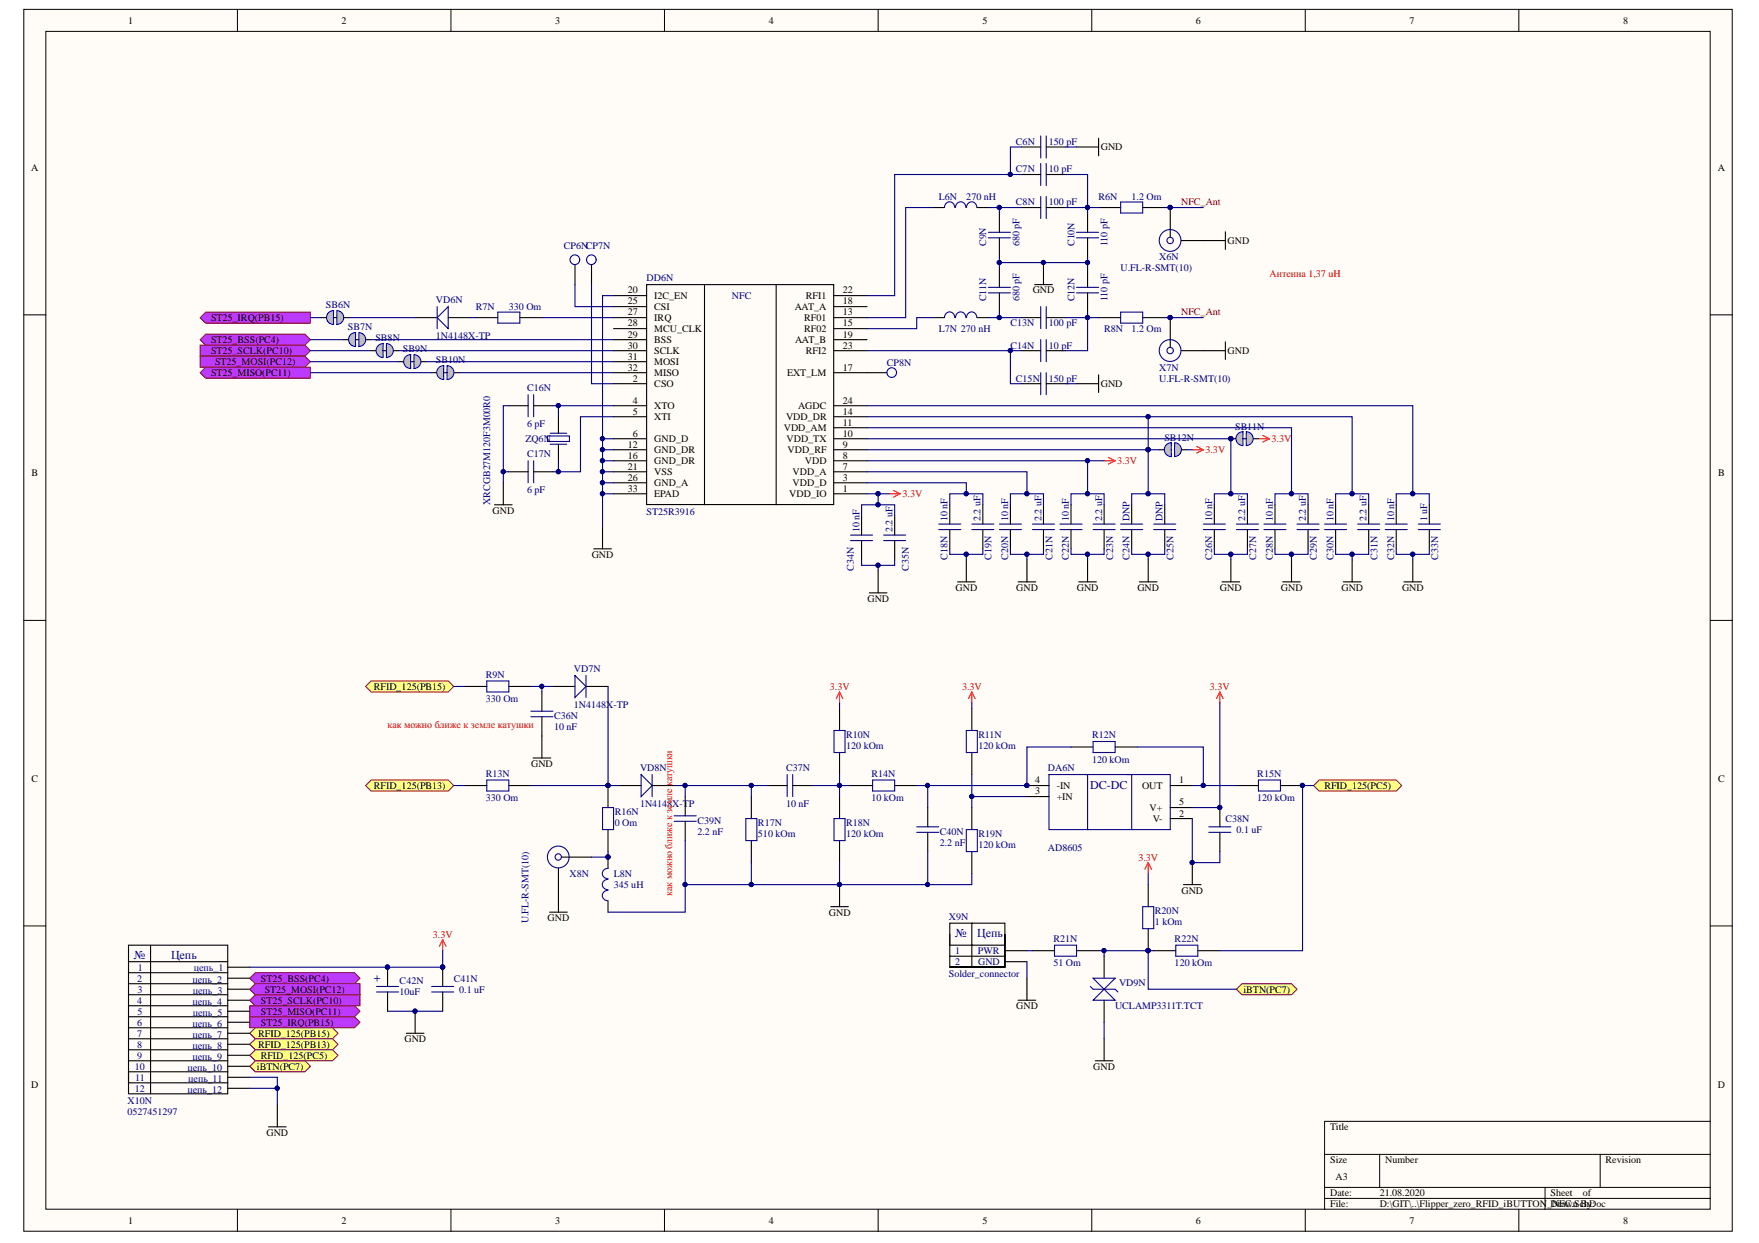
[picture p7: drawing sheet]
<svg xmlns="http://www.w3.org/2000/svg" width="297mm" height="210mm" viewBox="0 0 297 210" stroke-linecap="round" stroke-linejoin="round" font-family="sans-serif">
<defs><g id="words">
<g font-size="2" fill="#000080">
<text x="184.1" y="133.2">DC-DC</text>
<text x="22.6" y="162">№</text>
<text x="28.9" y="162">Цепь</text>
<text x="161.3" y="158.2">№</text>
<text x="165" y="158.2">Цепь</text>
<text x="63.2" y="164.7" transform="rotate(90 63.2 164.7)">+</text>
</g>
<g font-size="1.7">
<text x="21.7" y="4">1</text>
<text x="57.7" y="4">2</text>
<text x="93.7" y="4">3</text>
<text x="129.8" y="4">4</text>
<text x="165.9" y="4">5</text>
<text x="202" y="4">6</text>
<text x="238" y="4">7</text>
<text x="274.1" y="4">8</text>
<text x="5.3" y="28.9">A</text>
<text x="185.9" y="25.4">GND</text>
<text x="290.1" y="28.9">A</text>
<text x="207.3" y="41.2">GND</text>
<text x="106" y="49.5">20</text>
<text x="106" y="51.4">25</text>
<text x="106" y="53.3">27</text>
<text x="110.5" y="50.5">I2C_EN</text>
<text x="110.5" y="52.3">CSI</text>
<text x="134.2" y="52.3">AAT_A</text>
<text x="136.1" y="50.5">RFI1</text>
<text x="142.3" y="53.3">13</text>
<text x="142.3" y="51.4">18</text>
<text x="142.3" y="49.5">22</text>
<text x="174.4" y="49.5">GND</text>
<text x="35.6" y="59.8">ST25_SCLK(PC10)</text>
<text x="35.6" y="57.9">ST25_BSS(PC4)</text>
<text x="35.6" y="54.2">ST25_IRQ(PB15)</text>
<text x="106" y="55.1">28</text>
<text x="106" y="57">29</text>
<text x="106" y="58.9">30</text>
<text x="110.5" y="54.2">IRQ</text>
<text x="110.5" y="56">MCU_CLK</text>
<text x="110.5" y="57.9">BSS</text>
<text x="110.5" y="59.8">SCLK</text>
<text x="134.3" y="57.9">AAT_B</text>
<text x="135.8" y="54.2">RF01</text>
<text x="135.8" y="56">RF02</text>
<text x="136.1" y="59.8">RFI2</text>
<text x="142.3" y="55.1">15</text>
<text x="142.3" y="57">19</text>
<text x="142.3" y="58.9">23</text>
<text x="207.3" y="59.8">GND</text>
<text x="35.6" y="63.5">ST25_MISO(PC11)</text>
<text x="36.3" y="61.7">ST25_MOSI(PC12)</text>
<text x="106" y="60.7">31</text>
<text x="106" y="62.6">32</text>
<text x="106.9" y="64.4">2</text>
<text x="110.5" y="65.4">CSO</text>
<text x="110.5" y="61.7">MOSI</text>
<text x="110.5" y="63.5">MISO</text>
<text x="132.9" y="63.5">EXT_LM</text>
<text x="142.3" y="62.6">17</text>
<text x="185.9" y="65.4">GND</text>
<text x="106.9" y="68.2">4</text>
<text x="106.9" y="70">5</text>
<text x="110.5" y="69.1">XTO</text>
<text x="110.5" y="71">XTI</text>
<text x="132.7" y="71">VDD_DR</text>
<text x="134.8" y="69.1">AGDC</text>
<text x="142.3" y="71.9">11</text>
<text x="142.3" y="70">14</text>
<text x="142.3" y="68.2">24</text>
<text x="106" y="75.6">12</text>
<text x="106" y="77.5">16</text>
<text x="106.9" y="73.7">6</text>
<text x="110.5" y="74.7">GND_D</text>
<text x="110.5" y="76.5">GND_DR</text>
<text x="132.4" y="72.8">VDD_AM</text>
<text x="132.8" y="74.7">VDD_TX</text>
<text x="133" y="76.5">VDD_RF</text>
<text x="142.3" y="77.5">8</text>
<text x="142.3" y="75.6">9</text>
<text x="142.3" y="73.7">10</text>
<text x="5.3" y="80.5">B</text>
<text x="106" y="79.3">21</text>
<text x="106" y="81.2">26</text>
<text x="106" y="83">33</text>
<text x="110.5" y="78.4">GND_DR</text>
<text x="110.5" y="80.2">VSS</text>
<text x="110.5" y="82.1">GND_A</text>
<text x="110.5" y="84">EPAD</text>
<text x="133.3" y="84">VDD_IO</text>
<text x="133.8" y="82.1">VDD_D</text>
<text x="133.8" y="80.2">VDD_A</text>
<text x="135.9" y="78.4">VDD</text>
<text x="142.3" y="83">1</text>
<text x="142.3" y="81.2">3</text>
<text x="142.3" y="79.3">7</text>
<text x="290.1" y="80.5">B</text>
<text x="83.2" y="86.7">GND</text>
<text x="99.9" y="94.2">GND</text>
<text x="146.5" y="101.6">GND</text>
<text x="161.4" y="99.8">GND</text>
<text x="171.6" y="99.8">GND</text>
<text x="181.8" y="99.8">GND</text>
<text x="192.1" y="99.8">GND</text>
<text x="206" y="99.8">GND</text>
<text x="216.3" y="99.8">GND</text>
<text x="226.5" y="99.8">GND</text>
<text x="236.8" y="99.8">GND</text>
<text x="63.1" y="116.5">RFID_125(PB15)</text>
<text x="89.7" y="129.5">GND</text>
<text x="5.3" y="132.1">C</text>
<text x="63.1" y="133.2">RFID_125(PB13)</text>
<text x="174.8" y="132.3">4</text>
<text x="174.8" y="134.1">3</text>
<text x="178.4" y="133.2">-IN</text>
<text x="178.4" y="135.1">+IN</text>
<text x="192.9" y="133.2">OUT</text>
<text x="194.1" y="137">V+</text>
<text x="199.1" y="137.9">2</text>
<text x="199.1" y="136">5</text>
<text x="199.1" y="132.3">1</text>
<text x="223.6" y="133.2">RFID_125(PC5)</text>
<text x="290.1" y="132.1">C</text>
<text x="194.7" y="138.8">V-</text>
<text x="92.5" y="155.5">GND</text>
<text x="140" y="154.6">GND</text>
<text x="199.5" y="150.9">GND</text>
<text x="44.1" y="165.8">ST25_BSS(PC4)</text>
<text x="44.7" y="167.6">ST25_MOSI(PC12)</text>
<text x="210" y="167.6">iBTN(PC7)</text>
<text x="44.1" y="171.3">ST25_MISO(PC11)</text>
<text x="44.1" y="173.2">ST25_IRQ(PB15)</text>
<text x="44.1" y="169.5">ST25_SCLK(PC10)</text>
<text x="171.6" y="170.4">GND</text>
<text x="43.6" y="175.1">RFID_125(PB15)</text>
<text x="43.6" y="176.9">RFID_125(PB13)</text>
<text x="44" y="178.8">RFID_125(PC5)</text>
<text x="68.3" y="176">GND</text>
<text x="5.3" y="183.7">D</text>
<text x="43.4" y="180.6">iBTN(PC7)</text>
<text x="184.6" y="180.6">GND</text>
<text x="290.1" y="183.7">D</text>
<text x="45" y="191.8">GND</text>
<text x="224.6" y="190.8">Title</text>
<text x="224.6" y="196.4">Size</text>
<text x="233.9" y="196.4">Number</text>
<text x="271.1" y="196.4">Revision</text>
<text x="224.6" y="202">Date:</text>
<text x="224.6" y="203.9">File:</text>
<text x="225.6" y="199.2">A3</text>
<text x="233" y="202">21.08.2020</text>
<text x="233" y="203.9">D:\GIT\..\Flipper_zero_RFID_iBUTTON_NFC.SchDoc</text>
<text x="261.8" y="202">Sheet</text>
<text x="261.8" y="203.9">Drawn By:</text>
<text x="267.3" y="202">of</text>
<text x="21.7" y="206.6">1</text>
<text x="57.7" y="206.6">2</text>
<text x="93.7" y="206.6">3</text>
<text x="129.8" y="206.6">4</text>
<text x="165.9" y="206.6">5</text>
<text x="202" y="206.6">6</text>
<text x="238" y="206.6">7</text>
<text x="274.1" y="206.6">8</text>
</g>
<g font-size="1.7" fill="#000080">
<text x="171.6" y="24.5">C6N</text>
<text x="171.6" y="29.1">C7N</text>
<text x="177.1" y="24.5">150 pF</text>
<text x="177.1" y="29.1">10 pF</text>
<text x="158.5" y="33.7">L6N</text>
<text x="163.2" y="33.7">270 nH</text>
<text x="171.6" y="34.7">C8N</text>
<text x="177.1" y="34.7">100 pF</text>
<text x="185.5" y="33.7">R6N</text>
<text x="191.1" y="33.7">1.2 Om</text>
<text x="166.5" y="41.6" transform="rotate(-90 166.5 41.6)">C9N</text>
<text x="172.1" y="41.6" transform="rotate(-90 172.1 41.6)">680 pF</text>
<text x="181.4" y="41.6" transform="rotate(-90 181.4 41.6)">C10N</text>
<text x="187" y="41.6" transform="rotate(-90 187 41.6)">110 pF</text>
<text x="95.2" y="42.1">CP6NCP7N</text>
<text x="109.2" y="47.5">DD6N</text>
<text x="189.2" y="45.8">U.FL-R-SMT(10)</text>
<text x="195.7" y="44">X6N</text>
<text x="55" y="52.1">SB6N</text>
<text x="73.6" y="51.2">VD6N</text>
<text x="80.3" y="52.3">R7N</text>
<text x="85.9" y="52.3">330 Om</text>
<text x="123.6" y="50.5">NFC</text>
<text x="166.5" y="50.8" transform="rotate(-90 166.5 50.8)">C11N</text>
<text x="172.1" y="50.8" transform="rotate(-90 172.1 50.8)">680 pF</text>
<text x="181.4" y="50.8" transform="rotate(-90 181.4 50.8)">C12N</text>
<text x="187" y="50.8" transform="rotate(-90 187 50.8)">110 pF</text>
<text x="58.7" y="55.8">SB7N</text>
<text x="63.4" y="57.6">SB8N</text>
<text x="68" y="59.5">SB9N</text>
<text x="73.6" y="57.2">1N4148X-TP</text>
<text x="158.5" y="56">L7N 270 nH</text>
<text x="170.6" y="58.9">C14N</text>
<text x="170.6" y="55.1">C13N</text>
<text x="177.1" y="58.9">10 pF</text>
<text x="177.1" y="55.1">100 pF</text>
<text x="186.4" y="56">R8N</text>
<text x="191.1" y="56">1.2 Om</text>
<text x="73.6" y="61.4">SB10N</text>
<text x="149.8" y="61.7">CP8N</text>
<text x="171.6" y="64.4">C15N</text>
<text x="177.1" y="64.4">150 pF</text>
<text x="195.7" y="64.4">U.FL-R-SMT(10)</text>
<text x="195.7" y="62.6">X7N</text>
<text x="89" y="66.1">C16N</text>
<text x="88.7" y="74.7">ZQ6N</text>
<text x="89" y="72">6 pF</text>
<text x="89" y="77.2">C17N</text>
<text x="196.6" y="74.4">SB12N</text>
<text x="208.6" y="72.6">SB11N</text>
<text x="89" y="83.2">6 pF</text>
<text x="82.8" y="85.2" transform="rotate(-90 82.8 85.2)">XRCGB27M120F3M00R0</text>
<text x="109.2" y="86.9">ST25R3916</text>
<text x="145.1" y="89.9" transform="rotate(-90 145.1 89.9)">10 nF</text>
<text x="150.7" y="89.9" transform="rotate(-90 150.7 89.9)">2.2 uF</text>
<text x="160" y="88" transform="rotate(-90 160 88)">10 nF</text>
<text x="165.6" y="88" transform="rotate(-90 165.6 88)">2.2 uF</text>
<text x="170.2" y="88" transform="rotate(-90 170.2 88)">10 nF</text>
<text x="175.9" y="88" transform="rotate(-90 175.9 88)">2.2 uF</text>
<text x="180.5" y="88" transform="rotate(-90 180.5 88)">10 nF</text>
<text x="186.1" y="88" transform="rotate(-90 186.1 88)">2.2 uF</text>
<text x="190.7" y="88" transform="rotate(-90 190.7 88)">DNP</text>
<text x="196.3" y="88" transform="rotate(-90 196.3 88)">DNP</text>
<text x="204.7" y="88" transform="rotate(-90 204.7 88)">10 nF</text>
<text x="210.3" y="88" transform="rotate(-90 210.3 88)">2.2 uF</text>
<text x="214.9" y="88" transform="rotate(-90 214.9 88)">10 nF</text>
<text x="220.5" y="88" transform="rotate(-90 220.5 88)">2.2 uF</text>
<text x="225.2" y="88" transform="rotate(-90 225.2 88)">10 nF</text>
<text x="230.8" y="88" transform="rotate(-90 230.8 88)">2.2 uF</text>
<text x="235.4" y="88" transform="rotate(-90 235.4 88)">10 nF</text>
<text x="241" y="88" transform="rotate(-90 241 88)">1 uF</text>
<text x="160" y="94.6" transform="rotate(-90 160 94.6)">C18N</text>
<text x="167.5" y="94.6" transform="rotate(-90 167.5 94.6)">C19N</text>
<text x="170.2" y="94.6" transform="rotate(-90 170.2 94.6)">C20N</text>
<text x="177.7" y="94.6" transform="rotate(-90 177.7 94.6)">C21N</text>
<text x="180.5" y="94.6" transform="rotate(-90 180.5 94.6)">C22N</text>
<text x="188" y="94.6" transform="rotate(-90 188 94.6)">C23N</text>
<text x="190.7" y="94.6" transform="rotate(-90 190.7 94.6)">C24N</text>
<text x="198.2" y="94.6" transform="rotate(-90 198.2 94.6)">C25N</text>
<text x="204.7" y="94.6" transform="rotate(-90 204.7 94.6)">C26N</text>
<text x="212.1" y="94.6" transform="rotate(-90 212.1 94.6)">C27N</text>
<text x="214.9" y="94.6" transform="rotate(-90 214.9 94.6)">C28N</text>
<text x="222.4" y="94.6" transform="rotate(-90 222.4 94.6)">C29N</text>
<text x="225.2" y="94.6" transform="rotate(-90 225.2 94.6)">C30N</text>
<text x="232.6" y="94.6" transform="rotate(-90 232.6 94.6)">C31N</text>
<text x="235.4" y="94.6" transform="rotate(-90 235.4 94.6)">C32N</text>
<text x="242.8" y="94.6" transform="rotate(-90 242.8 94.6)">C33N</text>
<text x="144.2" y="96.4" transform="rotate(-90 144.2 96.4)">C34N</text>
<text x="153.5" y="96.4" transform="rotate(-90 153.5 96.4)">C35N</text>
<text x="96.9" y="113.5">VD7N</text>
<text x="82" y="118.5">330 Om</text>
<text x="82" y="114.5">R9N</text>
<text x="96.9" y="119.5">1N4148X-TP</text>
<text x="93.6" y="123.3">10 nF</text>
<text x="93.6" y="121.4">C36N</text>
<text x="142.9" y="124.7">R10N</text>
<text x="165.2" y="124.7">R11N</text>
<text x="184.4" y="124.7">R12N</text>
<text x="82" y="131.2">R13N</text>
<text x="108.1" y="130.2">VD8N</text>
<text x="132.7" y="130.2">C37N</text>
<text x="142.9" y="126.5">120 kOm</text>
<text x="147.2" y="131.2">R14N</text>
<text x="165.2" y="126.5">120 kOm</text>
<text x="177" y="130.2">DA6N</text>
<text x="184.4" y="128.8">120 kOm</text>
<text x="212.3" y="131.2">R15N</text>
<text x="82" y="135.3">330 Om</text>
<text x="103.8" y="137.7">R16N</text>
<text x="108.1" y="136.2">1N4148X-TP</text>
<text x="132.7" y="136.2">10 nF</text>
<text x="147.2" y="135.3">10 kOm</text>
<text x="212.3" y="135.3">120 kOm</text>
<text x="103.8" y="139.5">0 Om</text>
<text x="117.8" y="140.9">2.2 nF</text>
<text x="117.8" y="139.1">C39N</text>
<text x="128" y="141.4">510 kOm</text>
<text x="128" y="139.5">R17N</text>
<text x="142.9" y="141.4">120 kOm</text>
<text x="142.9" y="139.5">R18N</text>
<text x="158.7" y="142.8">2.2 nF</text>
<text x="158.7" y="140.9">C40N</text>
<text x="165.2" y="143.3">120 kOm</text>
<text x="165.2" y="141.4">R19N</text>
<text x="177" y="143.6">AD8605</text>
<text x="206.9" y="138.8">C38N</text>
<text x="208.8" y="140.7">0.1 uF</text>
<text x="96.2" y="148.1">X8N</text>
<text x="103.6" y="148.2">L8N</text>
<text x="89.3" y="155.9" transform="rotate(-90 89.3 155.9)">U.FL-R-SMT(10)</text>
<text x="103.6" y="150">345 uH</text>
<text x="160.2" y="155.3">X9N</text>
<text x="195" y="154.4">R20N</text>
<text x="161.3" y="161.1">1</text>
<text x="165.1" y="161.1">PWR</text>
<text x="177.9" y="159">R21N</text>
<text x="195" y="156.3">1 kOm</text>
<text x="198.4" y="159">R22N</text>
<text x="23.2" y="165.8">2</text>
<text x="23.2" y="167.6">3</text>
<text x="23.3" y="163.9">1</text>
<text x="32.5" y="165.9">цепь_2</text>
<text x="32.6" y="167.8">цепь_3</text>
<text x="32.7" y="163.9">цепь_1</text>
<text x="67.5" y="166.2">C42N</text>
<text x="76.6" y="165.8">C41N</text>
<text x="77.6" y="167.6">0.1 uF</text>
<text x="160.2" y="165">Solder_connector</text>
<text x="161.3" y="163">2</text>
<text x="165.2" y="163">GND</text>
<text x="177.9" y="163.1">51 Om</text>
<text x="189" y="166.5">VD9N</text>
<text x="198.4" y="163.1">120 kOm</text>
<text x="23.2" y="169.5">4</text>
<text x="23.2" y="173.2">6</text>
<text x="23.2" y="171.3">5</text>
<text x="32.5" y="169.6">цепь_4</text>
<text x="32.5" y="173.4">цепь_6</text>
<text x="32.6" y="171.5">цепь_5</text>
<text x="67.5" y="168.1">10uF</text>
<text x="188.3" y="170.4">UCLAMP3311T.TCT</text>
<text x="23.2" y="175.1">7</text>
<text x="23.2" y="176.9">8</text>
<text x="23.2" y="178.8">9</text>
<text x="32.5" y="175.2">цепь_7</text>
<text x="32.5" y="177.1">цепь_8</text>
<text x="32.5" y="178.9">цепь_9</text>
<text x="22.7" y="180.6">10</text>
<text x="22.7" y="184.3">12</text>
<text x="22.8" y="182.5">11</text>
<text x="31.7" y="180.8">цепь_10</text>
<text x="31.7" y="184.6">цепь_12</text>
<text x="31.8" y="182.7">цепь_11</text>
<text x="21.5" y="188.3">0527451297</text>
<text x="21.5" y="186.4">X10N</text>
</g>
<g font-size="1.7" fill="#800000">
<text x="199.5" y="34.7">NFC_Ant</text>
<text x="199.5" y="53.3">NFC_Ant</text>
</g>
<g font-size="1.7" fill="#f00">
<text x="214.4" y="46.8">Антенна 1,37 uH</text>
<text x="203.6" y="76.5">3.3V</text>
<text x="214.7" y="74.7">3.3V</text>
<text x="152.4" y="84">3.3V</text>
<text x="188.7" y="78.4">3.3V</text>
<text x="140.1" y="116.5">3.3V</text>
<text x="162.5" y="116.5">3.3V</text>
<text x="204.3" y="116.5">3.3V</text>
<text x="65.5" y="123">как можно ближе к земле катушки</text>
<text x="192.2" y="145.3">3.3V</text>
<text x="113.5" y="151.2" transform="rotate(-90 113.5 151.2)">как можно ближе к земле катушки</text>
<text x="73.1" y="158.3">3.3V</text>
</g>
</g></defs>
<g fill="#fffcf8" stroke="#000" stroke-width=".17">
<path d="M4 1.6h288.5v206.3h-288.5z"/>
<path d="M7.7 5.3h281.1v198.9h-281.1z"/>
</g>
<g fill="none" stroke="#000" stroke-width=".17">
<path d="M40.1 1.6v3.7M76.2 1.6v3.7M112.2 1.6v3.7M148.3 1.6v3.7M184.4 1.6v3.7M220.4 1.6v3.7M256.5 1.6v3.7M4 53.2h3.7M288.8 53.2h3.8M4 104.8h3.7M288.8 104.8h3.8M4 156.4h3.7"/>
<path d="M288.8 156.4h3.8M223.7 194.9h65.1M233 194.9v5.6M270.2 194.9v5.6M288.8 189.4h-65.1v14.8M40.1 204.2v3.8M76.2 204.2v3.8M112.2 204.2v3.8M148.3 204.2v3.8M184.4 204.2v3.8M220.4 204.2v3.8M223.7 200.5h65.1"/>
<path d="M223.7 202.4h65.1M256.5 204.2v3.8M260.9 200.5v3.7"/>
</g>
<path d="M141.8 119.6v3.8M126.9 134.5v3.7M129.7 132.7h3.2M133.9 132.7h3.2M141.8 127.1v3.7M143.6 132.7h3.8M151.1 132.7h3.7M156.7 136.4v3.2M126.9 142v3.7M156.7 140.6v3.2" fill="none" stroke="#000" stroke-width=".19"/>
<path d="M125.9 138.2h1.9v3.8h-1.9zM132.9 130.8v3.7M133.9 130.8v3.7M140.8 123.4h1.9v3.7h-1.9zM147.4 131.7h3.7v1.9h-3.7zM154.8 139.6h3.7M154.8 140.6h3.7" fill="none" stroke="#11037f" stroke-width=".19"/>
<path d="M221.8 132.7l.9-1h13.1l.9 1-.9 .9h-13.1z" fill-rule="evenodd" fill="#ffff80" stroke="#800000" stroke-width=".17"/>
<path d="M78.5 115.9h3.7M85.9 115.9h3.7M91.5 116.9v3.2M93.4 115.9h3.7M99 115.9h3.7M78.5 132.7h3.7M85.9 132.7h3.7M90 128h3M91.5 121v7M102.7 144.7v1.9M102.7 152.2v1.8" fill="none" stroke="#000" stroke-width=".19"/>
<circle cx="102.7" cy="144.7" r=".35" fill="#000080" stroke="#000080" stroke-width=".17"/>
<path d="M82.2 115h3.7v1.9h-3.7zM97.1 114.1l1.9 1.8-1.9 1.9zM99 114.1v3.7M82.2 131.7h3.7v1.9h-3.7zM89.6 120.1h3.8M89.6 121h3.8M102.7 150.4a.88 .88 0 0 0-1 .8 .88 .88 0 0 0 1 .9M102.7 148.5a.88 .88 0 0 0-1 .9 .88 .88 0 0 0 1 .8M102.7 146.6a.88 .88 0 0 0-1 .9 .88 .88 0 0 0 1 .9" fill="none" stroke="#11037f" stroke-width=".19"/>
<g fill="#ffff80" stroke="#800000" stroke-width=".17">
<path d="M61.7 132.7l1-1h13l.9 1-.9 .9h-13z" fill-rule="evenodd"/>
<path d="M61.7 115.9l1-.9h13l.9 .9-.9 1h-13z" fill-rule="evenodd"/>
</g>
<g fill="none" stroke="#000" stroke-width=".19">
<path d="M164.1 119.6v3.8M104.5 132.7h3.8M110.1 132.7h3.7M115.7 134.5v3.3M115.7 138.7v3.3M141.8 134.5v3.7M164.1 127.1v3.7M164.1 136.4v3.7M173.4 132.7h3.7M173.4 134.5h3.7M180.9 126.1h3.7M188.3 126.1h3.7"/>
<path d="M197.6 132.7h3.7M197.6 138.2h3.7M197.6 136.4h3.7M206 136.4v3.2M208.8 132.7h3.7M216.2 132.7h3.8M140.3 153.1h3M141.8 142v3.7M141.8 149.4v3.7M164.1 143.8v3.7M193.9 149.4v3.7M193.9 156.8v3.7"/>
<path d="M199.9 149.4h2.9M201.3 145.7v3.7M206 140.6v3.2M194.8 160.5h3.7M202.3 160.5h3.7"/>
</g>
<g fill="none" stroke="#11037f" stroke-width=".19">
<path d="M108.3 130.8l1.8 1.9-1.8 1.8zM110.1 130.8v3.7M113.8 137.8h3.8M113.8 138.7h3.8M140.8 138.2h1.9v3.8h-1.9zM163.2 123.4h1.8v3.7h-1.8zM177.1 130.8h6.6v9.3h-6.6zM183.2 130.8h7.9v9.3h-7.4M184.6 125.2h3.7v1.9h-3.7zM190.2 130.8h7.4v9.3h-6.5M204.1 139.6h3.8M212.5 131.7h3.7v1.9h-3.7z"/>
<path d="M163.2 140.1h1.8v3.7h-1.8zM193 153.1h1.8v3.7h-1.8zM198.5 159.6h3.8v1.9h-3.8zM204.1 140.6h3.8"/>
</g>
<g fill="#000080" stroke="#000080" stroke-width=".17">
<circle cx="173.4" cy="132.6" r=".35"/>
<circle cx="219.9" cy="132.6" r=".35"/>
<circle cx="193.9" cy="160.5" r=".35"/>
<circle cx="141.8" cy="149.4" r=".35"/>
<circle cx="206" cy="136.4" r=".35"/>
<circle cx="201.3" cy="145.6" r=".35"/>
</g>
<path d="M141.8 116.9l-.6 1.1M141.8 116.9l.5 1.1M141.8 116.9v1.8M164.1 116.9l-.5 1.1M164.1 116.9l.6 1.1M164.1 116.9v1.8M206 116.9l-.6 1.1M206 116.9l.6 1.1M206 116.9v1.8M193.9 145.7l-.6 1.1M193.9 145.7l.6 1.1M193.9 145.7v1.8" fill="none" stroke="#f00" stroke-width=".19"/>
<path d="M208.8 167l.9-.9h8.4l.9 .9-.9 1h-8.4z" fill-rule="evenodd" fill="#ffff80" stroke="#800000" stroke-width=".17"/>
<g fill="none" stroke="#000" stroke-width=".19">
<path d="M103.6 53.6h5.6M103.6 55.5h5.6M103.6 51.8h5.6M103.6 57.4h5.6M103.6 49.9h5.6M103.6 59.2h5.6M109.2 48.1h31.6v37.1h-31.6zM119 48.1v37.1M131.1 48.1v37.1M140.8 53.6h5.6M140.8 55.5h5.6M140.8 51.8h5.6"/>
<path d="M140.8 57.4h5.6M140.8 49.9h5.6M140.8 59.2h5.6M103.6 64.8h5.6M103.6 68.5h5.6M103.6 70.4h5.6M103.6 74.1h5.6M103.6 79.7h5.6M103.6 77.8h5.6M103.6 75.9h5.6M103.6 62.9h5.6M103.6 61.1h5.6"/>
<path d="M140.8 68.5h5.6M140.8 70.4h5.6M140.8 74.1h5.6M140.8 79.7h5.6M140.8 77.8h5.6M140.8 75.9h5.6M140.8 72.2h5.6M140.8 62.9h5.6M195.8 75.9h.9M199.5 75.9h.9M103.6 83.4h5.6M103.6 81.5h5.6"/>
<path d="M140.8 83.4h5.6M140.8 81.5h5.6M160.4 85.2v3.3M160.4 89.4v3.3M161.7 98.3h3M163.2 94.5v3.8M166 85.2v3.3M166 89.4v3.3M170.6 85.2v3.3M170.6 89.4v3.3M171.9 98.3h3M173.4 94.5v3.8"/>
<path d="M176.2 85.2v3.3M176.2 89.4v3.3M180.9 85.2v3.3M180.9 89.4v3.3M182.2 98.3h2.9M183.7 94.5v3.8M186.4 85.2v3.3M186.4 89.4v3.3M191.1 85.2v3.3M191.1 89.4v3.3M192.4 98.3h3M193.9 94.5v3.8"/>
<path d="M196.7 85.2v3.3M196.7 89.4v3.3M160.4 157.8v3.7h9.3v-3.7v5.5h-9.3h9.3h-9.3h9.3v-1.8M164.1 155.9h5.6v3.7h-5.6v-3.7h-3.7v3.7h3.7v3.7M160.4 161.5v1.8M169.7 160.5h3.7M169.7 162.4h3.7M171.9 168.9h3M173.4 165.2v3.7"/>
</g>
<g fill="none" stroke="#11037f" stroke-width=".19">
<path d="M158.5 89.4h3.7M158.5 88.5h3.7M164.1 89.4h3.7M164.1 88.5h3.7M168.8 89.4h3.7M168.8 88.5h3.7M174.3 89.4h3.8M174.3 88.5h3.8M179 89.4h3.7M179 88.5h3.7M184.6 89.4h3.7M184.6 88.5h3.7"/>
<path d="M189.2 89.4h3.8M189.2 88.5h3.8M194.8 89.4h3.7M194.8 88.5h3.7"/>
</g>
<path d="M186.4 77.8h1.9M187.2 77.3l1.1 .5M188.3 77.8l-1.1 .6M201.3 75.9h1.9M202.1 75.4l1.1 .5M203.2 75.9l-1.1 .6M150.1 83.4h1.9M150.9 82.8l1.1 .6M152 83.4l-1.1 .5" fill="none" stroke="#f00" stroke-width=".19"/>
<g fill="#c0c0c0" stroke="#00f" stroke-width=".19">
<path d="M196.9 75.2a1.17 1.17 0 0 0-.2 1.3 1.17 1.17 0 0 0 1.1 .6v-2.3h-.4zM197.8 74.8v1.1z" fill-rule="evenodd"/>
<path d="M198.4 74.8v2.3a1.17 1.17 0 0 0 1.1-1.2 1.17 1.17 0 0 0-1.1-1.1zM198.3 75.9l.1 1.2z" fill-rule="evenodd"/>
</g>
<g fill="none" stroke="#11037f" stroke-width=".19">
<path d="M161.2 35a.87 .87 0 0 0-.8-.9 .87 .87 0 0 0-.9 .9M163.1 35a.88 .88 0 0 0-.9-.9 .88 .88 0 0 0-.8 .9M164.9 35a.87 .87 0 0 0-.8-.9 .87 .87 0 0 0-.9 .9M166.9 39.2h3.7M175.7 23v3.7M175.7 27.6v3.7M175.7 33.2v3.7M176.7 23v3.7M176.7 27.6v3.7M176.7 33.2v3.7M181.8 39.2h3.7M189.2 34.1h3.8v1.9h-3.8z"/>
<path d="M161.2 53.6a.87 .87 0 0 0-.8-.9 .87 .87 0 0 0-.9 .9M163.1 53.6a.88 .88 0 0 0-.9-.9 .88 .88 0 0 0-.8 .9M164.9 53.6a.87 .87 0 0 0-.8-.9 .87 .87 0 0 0-.9 .9M166.9 40.2h3.7M166.9 49.5h3.7M166.9 48.5h3.7M175.7 51.8v3.7M175.7 57.4v3.7M176.7 51.8v3.7M176.7 57.4v3.7M181.8 40.2h3.7M181.8 49.5h3.7"/>
<path d="M181.8 48.5h3.7M189.2 52.7h3.8v1.9h-3.8zM89.2 66.7v3.7M89.2 77.8v3.7M90.1 66.7v3.7M90.1 77.8v3.7M92.4 73.6h3.8v1h-3.8zM92.9 75h2.8M92.9 73.2h2.8M175.7 62.9v3.8M176.7 62.9v3.8M143.6 91.3h3.8"/>
<path d="M143.6 90.4h3.8M149.2 91.3h3.7M149.2 90.4h3.7M203.2 89.4h3.7M203.2 88.5h3.7M208.8 89.4h3.7M208.8 88.5h3.7M213.4 89.4h3.8M213.4 88.5h3.8M219 89.4h3.7M219 88.5h3.7M223.7 89.4h3.7"/>
<path d="M223.7 88.5h3.7M229.3 89.4h3.7M229.3 88.5h3.7M233.9 89.4h3.7M233.9 88.5h3.7M239.5 89.4h3.7M239.5 88.5h3.7"/>
</g>
<g fill="none" stroke="#000" stroke-width=".19">
<path d="M157.6 35h1.9M165 35h1.9M168.8 36v3.2M172.5 35h3.2M172.5 24.8h3.2M172.5 29.5h3.2M176.7 35h3.2M176.7 24.8h3.2M176.7 29.5h3.2M181.8 24.8h3.7M183.7 36v3.2M185.5 35h3.7"/>
<path d="M185.5 23.3v3M193 35h3.7M157.6 53.6h1.9M165 53.6h1.9M168.8 40.2v3.2M168.8 45.3v3.2M168.8 49.5v3.2M172.5 59.2h3.2M172.5 53.6h3.2M174.7 48.1h3M176.2 44.3v3.8M176.7 59.2h3.2"/>
<path d="M176.7 53.6h3.2M183.7 40.2v3.2M183.7 45.3v3.2M183.7 49.5v3.2M185.5 53.6h3.7M193 53.6h3.7M85.9 68.5h3.3M85.9 79.7h3.3M90.1 68.5h3.3M90.1 79.7h3.3M94.3 70.4v2.8M94.3 75v2.8"/>
<path d="M172.5 64.8h3.2M176.7 64.8h3.2M181.8 64.8h3.7M185.5 63.3v3M83.5 85.2h3M85 81.5v3.7M100.3 92.7h2.9M101.7 89v3.7M145.5 87.1v3.3M145.5 91.3v3.2M148.3 96.4v3.7M151.1 87.1v3.3"/>
<path d="M151.1 91.3v3.2M205.1 85.2v3.3M205.1 89.4v3.3M206.4 98.3h2.9M207.9 94.5v3.8M210.6 85.2v3.3M210.6 89.4v3.3M215.3 85.2v3.3M215.3 89.4v3.3M216.6 98.3h3M218.1 94.5v3.8M220.9 85.2v3.3"/>
<path d="M220.9 89.4v3.3M225.5 85.2v3.3M225.5 89.4v3.3M226.8 98.3h3M228.3 94.5v3.8M231.1 85.2v3.3M231.1 89.4v3.3M235.8 85.2v3.3M235.8 89.4v3.3M237.1 98.3h3M238.6 94.5v3.8M241.4 85.2v3.3"/>
<path d="M241.4 89.4v3.3M146.8 100.1h3"/>
</g>
<path d="M212.5 74.1h1.9M213.3 73.5l1.1 .6M214.4 74.1l-1.1 .5" fill="none" stroke="#f00" stroke-width=".19"/>
<circle cx="176.2" cy="44.3" r=".35" fill="#000080" stroke="#000080" stroke-width=".17"/>
<g fill="#bc39ff" stroke="#800000" stroke-width=".17">
<path d="M33.8 58.3h17.7l.9 .9-.9 .9h-17.7z" fill-rule="evenodd"/>
<path d="M33.8 62.9l.9-.9h17.7v1.9h-17.7z" fill-rule="evenodd"/>
<path d="M33.8 60.1h17.7l.9 1-.9 .9h-17.7z" fill-rule="evenodd"/>
<path d="M33.8 57.4l.9-1h16.8l.9 1-.9 .9h-16.8z" fill-rule="evenodd"/>
</g>
<path d="M70.1 53.6h3.7M75.7 53.6h3.7" fill="none" stroke="#000" stroke-width=".19"/>
<path d="M73.8 53.6l1.9-1.8v3.7zM73.8 51.8v3.7" fill="none" stroke="#11037f" stroke-width=".19"/>
<path d="M33.8 53.6l.9-.9h17.7v1.9h-17.7z" fill-rule="evenodd" fill="#bc39ff" stroke="#800000" stroke-width=".17"/>
<path d="M207.9 74.1h4.6" fill="none" stroke="#000" stroke-width=".19"/>
<circle cx="207.8" cy="74.1" r=".35" fill="#000080" stroke="#000080" stroke-width=".17"/>
<g fill="#c0c0c0" stroke="#00f" stroke-width=".19">
<path d="M209 73.4a1.17 1.17 0 0 0-.2 1.2 1.17 1.17 0 0 0 1.1 .6v-2.3l-.4 .1zM209.9 72.9v1.2z" fill-rule="evenodd"/>
<path d="M210.5 72.9v2.3a1.17 1.17 0 0 0 1.1-1.1 1.17 1.17 0 0 0-1.1-1.2zM210.4 74.1l.1 1.1z" fill-rule="evenodd"/>
</g>
<circle cx="207.8" cy="74.1" r=".35" fill="#000080" stroke="#000080" stroke-width=".17"/>
<path d="M146.4 62.9h3.7" fill="none" stroke="#000" stroke-width=".19"/>
<circle cx="150.6" cy="62.9" r=".81" fill="#fffcf8" stroke="#0000bf" stroke-width=".19"/>
<path d="M97.1 44.3v3.8" fill="none" stroke="#000" stroke-width=".19"/>
<circle cx="97.1" cy="43.9" r=".82" fill="#fffcf8" stroke="#0000bf" stroke-width=".19"/>
<path d="M99.9 44.3v3.8" fill="none" stroke="#000" stroke-width=".19"/>
<circle cx="99.9" cy="43.9" r=".81" fill="#fffcf8" stroke="#0000bf" stroke-width=".19"/>
<path d="M80.3 53.6h3.8M87.8 53.6h3.7M94.3 144.7h5.6M94.3 146.6v3.7" fill="none" stroke="#000" stroke-width=".19"/>
<path d="M84.1 52.7h3.7v1.9h-3.7zM92.4 144.7a1.83 1.83 0 0 1 2.7-1.6 1.83 1.83 0 0 1 .2 3.2 1.83 1.83 0 0 1-2.9-1.4" fill="none" stroke="#11037f" stroke-width=".19"/>
<circle cx="94.3" cy="144.7" r=".53" fill="#fffcf8" stroke="#11037f" stroke-width=".19"/>
<path d="M92.8 154h3M94.3 150.3v3.7" fill="none" stroke="#000" stroke-width=".19"/>
<g fill="#bc39ff" stroke="#800000" stroke-width=".17">
<path d="M42.2 169.8h17.7l.9 1-.9 .9h-17.7z" fill-rule="evenodd"/>
<path d="M42.2 165.2l.9-.9h16.8l.9 .9-.9 .9h-16.8z" fill-rule="evenodd"/>
<path d="M42.2 171.7h17.7l.9 .9-.9 1h-17.7z" fill-rule="evenodd"/>
</g>
<g fill="#ffff80" stroke="#800000" stroke-width=".17">
<path d="M42.2 174.5l.9-.9h13l1 .9-1 .9h-13z" fill-rule="evenodd"/>
<path d="M42.2 176.3l.9-.9h13l1 .9-1 1h-13z" fill-rule="evenodd"/>
</g>
<g fill="none" stroke="#000" stroke-width=".19">
<path d="M21.7 159.6h16.8v8.4h-16.8zM25.4 159.6v25.1M21.7 168v1.8h16.8v-1.8M21.7 169.8v1.9h16.8v-1.9M21.7 171.7v1.9h16.8v-1.9M21.7 173.6v1.8h16.8v-1.8M21.7 175.4v1.9h16.8M21.7 179.1v1.9h16.8v-1.9M21.7 162.4h16.8M21.7 164.3h16.8M21.7 166.1h16.8M38.5 175.4v3.7h-16.8v-1.8"/>
<path d="M38.5 163.3h3.7M38.5 165.2h3.7M38.5 167h3.7M38.5 168.9h3.7M38.5 170.8h3.7M38.5 172.6h3.7M38.5 174.5h3.7M38.5 176.3h3.7M38.5 178.2h3.7M38.5 181v1.9h-16.8v-1.9v3.7h16.8v-1.8M38.5 180.1h3.7M38.5 181.9h3.7"/>
<path d="M38.5 183.8h3.7"/>
</g>
<g fill="#ffff80" stroke="#800000" stroke-width=".17">
<path d="M42.2 178.2l.9-.9h13l1 .9-1 .9h-13z" fill-rule="evenodd"/>
<path d="M42.2 180.1l.9-1h8.4l.9 1-.9 .9h-8.4z" fill-rule="evenodd"/>
</g>
<path d="M74.8 158.7l-.6 1.1M74.8 158.7l.5 1.1M74.8 158.7v1.8" fill="none" stroke="#f00" stroke-width=".19"/>
<path d="M54.3 53.6h4.6M65.4 163.3v3.3M65.4 167.5v3.3M68.6 174.5h3M70.1 170.8v3.7M74.8 163.3v3.3M74.8 167.5v3.3M45.3 190.3h3M46.8 186.6v3.7" fill="none" stroke="#000" stroke-width=".19"/>
<path d="M63.6 166.6h3.7M63.6 167.5h3.7M72.9 166.6h3.7M72.9 167.5h3.7" fill="none" stroke="#11037f" stroke-width=".19"/>
<g fill="#000080" stroke="#000080" stroke-width=".17">
<circle cx="65.4" cy="163.3" r=".35"/>
<circle cx="74.7" cy="163.3" r=".35"/>
<circle cx="70.1" cy="170.7" r=".35"/>
</g>
<g fill="#c0c0c0" stroke="#00f" stroke-width=".19">
<path d="M55.4 52.9a1.17 1.17 0 0 0-.1 1.3 1.17 1.17 0 0 0 1 .6v-2.4l-.3 .1zM56.3 52.4v1.2z" fill-rule="evenodd"/>
<path d="M56.9 52.4v2.4a1.17 1.17 0 0 0 1.1-1.2 1.17 1.17 0 0 0-1.1-1.2zM56.9 53.6v1.2z" fill-rule="evenodd"/>
</g>
<path d="M58 57.4h4.7" fill="none" stroke="#000" stroke-width=".19"/>
<g fill="#c0c0c0" stroke="#00f" stroke-width=".19">
<path d="M59.1 56.6a1.17 1.17 0 0 0-.1 1.3 1.17 1.17 0 0 0 1 .6v-2.3h-.3zM60 56.2v1.1z" fill-rule="evenodd"/>
<path d="M60.6 56.2v2.3a1.17 1.17 0 0 0 1.2-1.2 1.17 1.17 0 0 0-1.2-1.1zM60.6 57.3v1.2z" fill-rule="evenodd"/>
</g>
<path d="M62.7 59.2h4.6" fill="none" stroke="#000" stroke-width=".19"/>
<g fill="#c0c0c0" stroke="#00f" stroke-width=".19">
<path d="M63.8 58.5a1.17 1.17 0 0 0-.2 1.2 1.17 1.17 0 0 0 1.1 .7v-2.4l-.4 .1zM64.7 58v1.2z" fill-rule="evenodd"/>
<path d="M65.3 58v2.4a1.17 1.17 0 0 0 1.1-1.2 1.17 1.17 0 0 0-1.1-1.2zM65.2 59.2l.1 1.2z" fill-rule="evenodd"/>
</g>
<path d="M67.3 61.1h4.7" fill="none" stroke="#000" stroke-width=".19"/>
<g fill="#c0c0c0" stroke="#00f" stroke-width=".19">
<path d="M68.4 60.3a1.17 1.17 0 0 0-.1 1.3 1.17 1.17 0 0 0 1.1 .6v-2.3h-.4zM69.4 59.9l-.1 1.2z" fill-rule="evenodd"/>
<path d="M69.9 59.9v2.3a1.17 1.17 0 0 0 1.2-1.1 1.17 1.17 0 0 0-1.2-1.2zM69.9 61.1v1.1z" fill-rule="evenodd"/>
</g>
<path d="M72.9 62.9h4.6" fill="none" stroke="#000" stroke-width=".19"/>
<g fill="#c0c0c0" stroke="#00f" stroke-width=".19">
<path d="M74 62.2a1.17 1.17 0 0 0-.1 1.2 1.17 1.17 0 0 0 1 .7v-2.4l-.3 .1zM74.9 61.7v1.2z" fill-rule="evenodd"/>
<path d="M75.5 61.7v2.4a1.17 1.17 0 0 0 1.2-1.2 1.17 1.17 0 0 0-1.2-1.2zM75.5 62.9v1.2z" fill-rule="evenodd"/>
</g>
<path d="M197.6 35v5.6M199.5 40.6h3.7M102.7 132.7v3.7M102.7 140.1v3.7M185 179.1h2.9M186.4 161.5v3.7M186.4 168.9v3.7M186.4 175.4v3.7" fill="none" stroke="#000" stroke-width=".19"/>
<path d="M197.7 42.4a1.84 1.84 0 0 0 1.4-2.8 1.84 1.84 0 0 0-3.1 .1 1.84 1.84 0 0 0 1.6 2.7M101.7 136.4h1.9v3.7h-1.9zM184.1 166.6l.5 .4h3.7l.5 .5M184.6 168.9l1.8-1.9 1.9 1.9zM184.6 165.2h3.7l-1.9 1.8z" fill="none" stroke="#11037f" stroke-width=".19"/>
<g fill="#000080" stroke="#000080" stroke-width=".17">
<circle cx="102.7" cy="132.6" r=".35"/>
<circle cx="197.6" cy="35" r=".35"/>
</g>
<circle cx="197.6" cy="40.6" r=".54" fill="#fffcf8" stroke="#11037f" stroke-width=".19"/>
<g fill="#000080" stroke="#000080" stroke-width=".17">
<circle cx="197.6" cy="35" r=".35"/>
<circle cx="197.6" cy="53.6" r=".35"/>
</g>
<path d="M197.6 53.6v5.6M199.5 59.2h3.7" fill="none" stroke="#000" stroke-width=".19"/>
<path d="M197.7 61a1.84 1.84 0 0 0 1.4-2.8 1.84 1.84 0 0 0-3.1 .1 1.84 1.84 0 0 0 1.6 2.7" fill="none" stroke="#11037f" stroke-width=".19"/>
<circle cx="197.6" cy="59.2" r=".54" fill="#fffcf8" stroke="#11037f" stroke-width=".19"/>
<circle cx="197.6" cy="53.6" r=".35" fill="#000080" stroke="#000080" stroke-width=".17"/>
<path d="M206.9 39.1v3M203.2 40.6h3.7M203.2 59.2h3.7M206.9 57.7v3M174.3 160.5h3.8M181.8 160.5h3.7" fill="none" stroke="#000" stroke-width=".19"/>
<path d="M178.1 159.6h3.7v1.9h-3.7z" fill="none" stroke="#11037f" stroke-width=".19"/>
<g fill="#bc39ff" stroke="#800000" stroke-width=".17">
<path d="M42.2 168.9l.9-.9h17.7v1.8h-17.7z" fill-rule="evenodd"/>
<path d="M42.2 167l.9-.9h17.7v1.9h-17.7z" fill-rule="evenodd"/>
</g>
<g fill="none" stroke="#000080" stroke-width=".19">
<path d="M157.6 35h-4.7v18.6h-6.5M166.9 35h5.6M168.8 35v1M170.6 29.5h-19.5v20.4h-4.7M172.5 24.8h-1.9v4.7h1.9M179.9 29.5h3.8v6.5M179.9 35h5.6M179.9 24.8h1.9M196.7 35h6.5M52.4 59.2h10.3M52.4 53.6h1.9M52.4 57.4h5.6"/>
<path d="M58.9 53.6h11.2M62.7 57.4h40.9M67.3 59.2h36.3M79.4 53.6h.9M91.5 53.6h12.1M97.1 48.1v3.7h6.5M99.9 48.1v16.7h3.7M103.6 49.9h-1.9v24.2M146.4 59.2h24.2M157.6 53.6h-2.8v1.9h-8.4M166.9 53.6h5.6M168.8 44.3h14.9"/>
<path d="M168.8 43.4v1.9M168.8 52.7v.9M172.5 59.2h-1.9v5.6h1.9M179.9 53.6h5.6M183.7 52.7v6.5h-3.8M183.7 43.4v1.9M196.7 53.6h6.5M52.4 61.1h14.9M52.4 62.9h20.5M72 61.1h31.6M77.5 62.9h26.1M85 79.7v1.8"/>
<path d="M85.9 68.5h-.9v11.2h.9M93.4 68.5h10.2M94.3 68.5v1.9M94.3 77.8v1.9M101.7 75.9h1.9M101.7 77.8h1.9M101.7 79.7h1.9M103.6 70.4h-5.6v9.3h-4.6M103.6 74.1h-1.9v14.9M146.4 79.7h27v3.7M146.4 72.2h71.7v11.2M146.4 68.5h92.2v14.9"/>
<path d="M146.4 77.8h40M146.4 74.1h61.5v9.3M146.4 75.9h49.4M146.4 70.4h47.5M179.9 64.8h1.9M183.7 77.8v5.6M200.4 75.9h.9M101.7 81.5h1.9M101.7 83.4h1.9M145.5 94.5v1h5.6v-1M145.5 87.1v-1.9h5.6v1.9M146.4 81.5h16.8v1.9"/>
<path d="M146.4 83.4h3.7M148.3 83.4v1.8M148.3 95.5v.9M160.4 92.7v.9h5.6v-.9M160.4 85.2v-1.8h5.6v1.8M163.2 93.6v.9M170.6 92.7v.9h5.6v-.9M170.6 85.2v-1.8h5.6v1.8M173.4 93.6v.9M180.9 92.7v.9h5.5v-.9M180.9 85.2v-1.8h5.5v1.8M183.7 93.6v.9"/>
<path d="M191.1 92.7v.9h5.6v-.9M191.1 85.2v-1.8h5.6v1.8M193.9 83.4v-13h34.4v13M193.9 93.6v.9M205.1 92.7v.9h5.5v-.9M205.1 85.2v-1.8h5.5v1.8M207.9 93.6v.9M215.3 92.7v.9h5.6v-.9M215.3 85.2v-1.8h5.6v1.8M218.1 93.6v.9M225.5 92.7v.9h5.6v-.9M225.5 85.2v-1.8h5.6v1.8"/>
<path d="M228.3 93.6v.9M235.8 92.7v.9h5.6v-.9M235.8 85.2v-1.8h5.6v1.8M238.6 93.6v.9M76.6 115.9h1.9M89.6 115.9h3.8M91.5 115.9v1M102.7 115.9v16.8M141.8 118.7v.9M164.1 118.7v.9M206 118.7v17.7h-4.7M76.6 132.7h1.9"/>
<path d="M89.6 132.7h14.9M113.8 132.7h15.9M115.7 132.7v1.8M126.9 132.7v1.8M137.1 132.7h6.5M141.8 130.8v3.7M156.7 132.7v3.7M164.1 130.8v5.6M164.1 134.5h9.3M180.9 126.1h-7.5v6.6h-18.6M192 126.1h11.2v6.6h-1.9M201.3 138.2v7.5h4.7v-1.9"/>
<path d="M203.2 132.7h5.6M221.8 132.7h-1.8v27.8h-14M102.7 143.8v.9h-2.8M115.7 142v7.4h48.4v-1.9M115.7 149.4v4.6h-13M126.9 145.7v3.7M141.8 145.7v3.7M156.7 143.8v5.6M193.9 147.5v1.9M65.4 170.8h9.4M74.8 160.5v2.8h-32.6M173.4 162.4v2.8"/>
<path d="M173.4 160.5h.9M185.5 160.5h8.4M186.4 160.5v1M186.4 172.6v2.8M193.9 160.5v6.5h14.9M193.9 160.5h.9M42.2 181.9h4.6v1.9M42.2 183.8h4.6v2.8"/>
</g>
<g fill="#000080" stroke="#000080" stroke-width=".17">
<circle cx="91.5" cy="115.9" r=".35"/>
<circle cx="102.7" cy="132.6" r=".35"/>
<circle cx="126.9" cy="132.6" r=".35"/>
<circle cx="115.7" cy="132.6" r=".35"/>
<circle cx="141.8" cy="132.6" r=".35"/>
<circle cx="203.2" cy="132.6" r=".35"/>
<circle cx="164.1" cy="134.5" r=".35"/>
<circle cx="156.6" cy="132.6" r=".35"/>
<circle cx="126.9" cy="149.4" r=".35"/>
<circle cx="141.8" cy="149.4" r=".35"/>
<circle cx="156.6" cy="149.4" r=".35"/>
<circle cx="206" cy="136.4" r=".35"/>
<circle cx="201.3" cy="145.6" r=".35"/>
<circle cx="219.9" cy="132.6" r=".35"/>
<circle cx="173.4" cy="93.6" r=".35"/>
<circle cx="148.3" cy="85.2" r=".35"/>
<circle cx="148.3" cy="83.4" r=".35"/>
<circle cx="163.2" cy="93.6" r=".35"/>
<circle cx="163.2" cy="83.4" r=".35"/>
<circle cx="173.4" cy="83.4" r=".35"/>
<circle cx="183.6" cy="93.6" r=".35"/>
<circle cx="193.9" cy="93.6" r=".35"/>
<circle cx="207.8" cy="93.6" r=".35"/>
<circle cx="218.1" cy="93.6" r=".35"/>
<circle cx="218.1" cy="83.4" r=".35"/>
<circle cx="228.3" cy="93.6" r=".35"/>
<circle cx="193.9" cy="70.4" r=".35"/>
<circle cx="193.9" cy="75.9" r=".35"/>
<circle cx="238.6" cy="93.6" r=".35"/>
<circle cx="228.3" cy="83.4" r=".35"/>
<circle cx="183.6" cy="77.8" r=".35"/>
<circle cx="183.6" cy="83.4" r=".35"/>
<circle cx="193.9" cy="83.4" r=".35"/>
<circle cx="238.6" cy="83.4" r=".35"/>
<circle cx="148.3" cy="95.5" r=".35"/>
<circle cx="101.7" cy="75.9" r=".35"/>
<circle cx="101.7" cy="77.8" r=".35"/>
<circle cx="101.7" cy="79.6" r=".35"/>
<circle cx="101.7" cy="81.5" r=".35"/>
<circle cx="101.7" cy="83.4" r=".35"/>
<circle cx="85" cy="79.6" r=".35"/>
<circle cx="94.3" cy="79.6" r=".35"/>
<circle cx="94.3" cy="68.5" r=".35"/>
<circle cx="168.7" cy="35" r=".35"/>
<circle cx="168.7" cy="53.6" r=".35"/>
<circle cx="183.6" cy="35" r=".35"/>
<circle cx="168.7" cy="44.3" r=".35"/>
<circle cx="176.2" cy="44.3" r=".35"/>
<circle cx="183.6" cy="44.3" r=".35"/>
<circle cx="170.6" cy="59.2" r=".35"/>
<circle cx="170.6" cy="29.5" r=".35"/>
<circle cx="183.6" cy="53.6" r=".35"/>
<circle cx="101.7" cy="74.1" r=".35"/>
<circle cx="173.4" cy="132.6" r=".35"/>
<circle cx="207.8" cy="83.4" r=".35"/>
<circle cx="207.8" cy="74.1" r=".35"/>
<circle cx="46.8" cy="183.8" r=".35"/>
<circle cx="70.1" cy="170.7" r=".35"/>
<circle cx="65.4" cy="163.3" r=".35"/>
<circle cx="74.7" cy="163.3" r=".35"/>
<circle cx="193.9" cy="160.5" r=".35"/>
<circle cx="115.7" cy="149.4" r=".35"/>
<circle cx="102.7" cy="144.7" r=".35"/>
<circle cx="197.6" cy="35" r=".35"/>
<circle cx="197.6" cy="53.6" r=".35"/>
<circle cx="186.4" cy="160.5" r=".35"/>
</g>
<use href="#words"/>
</svg>
